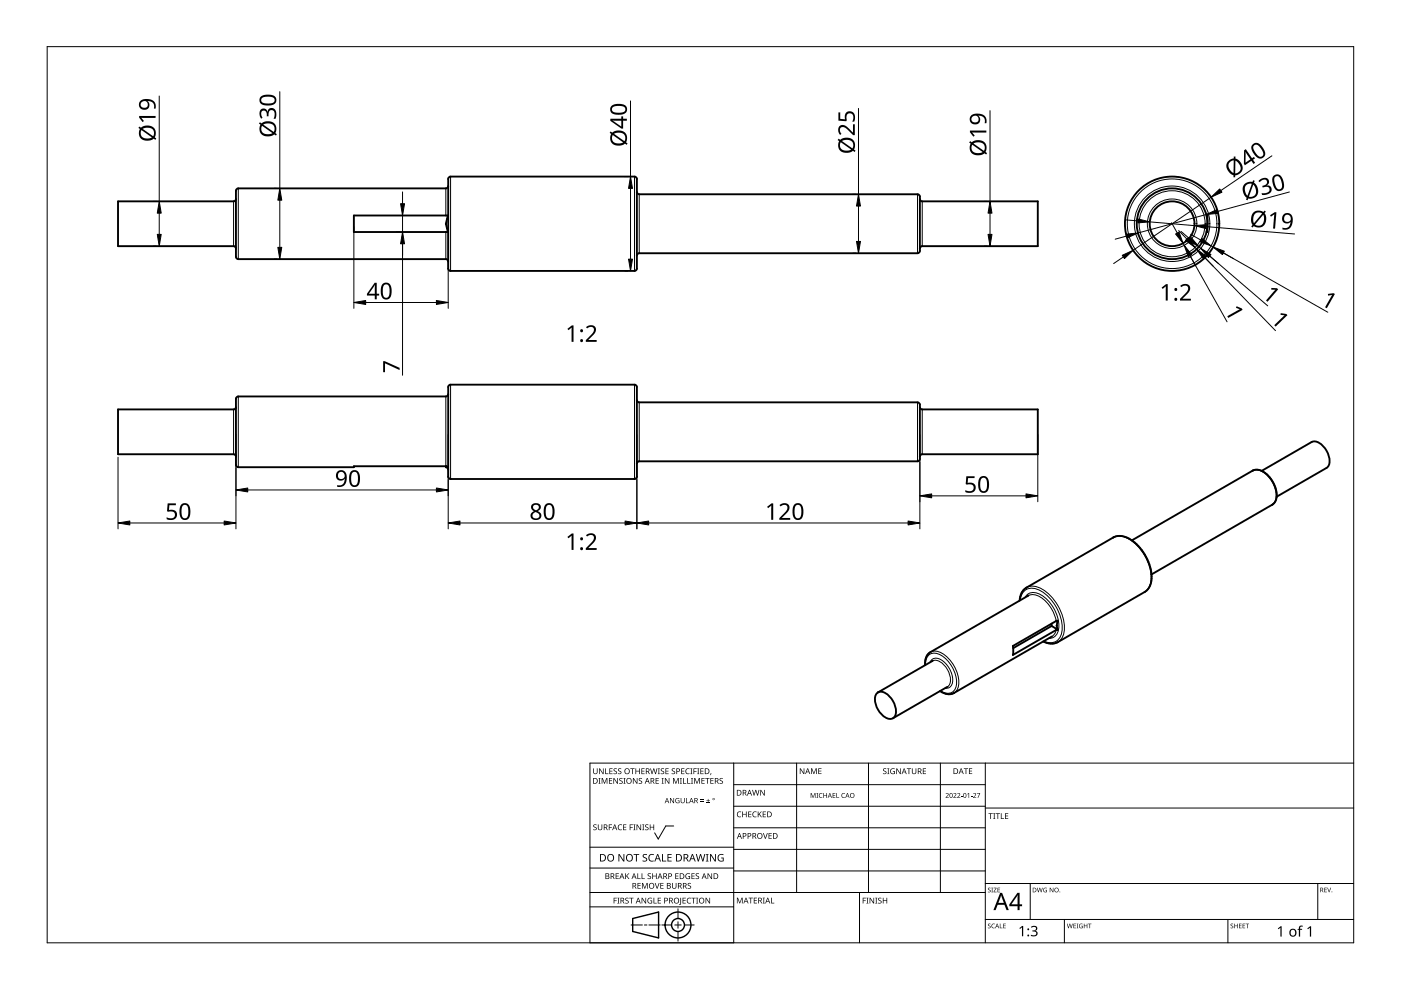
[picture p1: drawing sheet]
<svg xmlns="http://www.w3.org/2000/svg" width="297mm" height="210mm" viewBox="0 0 297 210" stroke-linecap="round" stroke-linejoin="round" font-family="sans-serif">
<g fill="none" stroke="#000" stroke-width=".4">
<path d="M95 39.4v.3l-.5 .2-44.2 .1-.3 .4v14l.3 .5h.2h44l.3 .1 .2 .4M95.3 37.5h39.5l.2 .4v19.3l-.5 .2h-39.2l-.3-.5v-19zM50 42.2l-.2 .4-.3 .1h-24.5v9.5h24.5l.3 .1 .2 .4M75 45.7h19.9l-.1 .5a2.82 2.82 0 0 0 0 2.5l.1 .5h-19.9zM94.5 47.4v.1M135 40.7l.3 .4 .2 .1h59l.5 .2v.3v11.5v.2l-.5 .3h-59l-.2 .1-.3 .4M195 42.2l.1 .2 .4 .3h24.5v9.5h-24.5l-.2 .1-.3 .4M255.8 45.7h.2v3.5h-.2M50 86.3v.3l-.5 .2h-24.5v9.5h24.5l.5 .3v.2M95 83.6l-.2 .4-.3 .1h-44.2l-.3 .5v14l.1 .2 .4 .3h24.5v-.2h19.6l.3 .2h-.4h.3l.2 .5M95.1 81.8l.4-.2h39.3l.2 .5v19.2l-.5 .3-39.2-.1-.3-.4zM135 84.8l.3 .4 .2 .1h59l.5 .3v.2v11.5l-.2 .4-.3 .1h-59l-.2 .1-.3 .4"/>
<path d="M195 86.3l.1 .3 .4 .2h24.5v9.5h-24.5l-.4 .3-.1 .2M267.5 99.8l10.6-6.1a2.42 2.42 0 0 1 2.7 1.3 3.8 3.8 0 0 1 .8 3.9l-10.9 6.4M236 114a4.5 4.5 0 0 1 5 1.4l1.2 1.4 1 1.6 .7 1.8 .2 1.6M236 114l-18.4 10.6a3.2 3.2 0 0 0-1.4 2.7M236 114h.1M269.7 107l-25.6 14.8M269.8 107h-.1M269.8 107a3.3 3.3 0 0 0 .4-4.2l-.3-.5a4.3 4.3 0 0 0-3.9-2.7l-26 15M197.3 138.3a2.56 2.56 0 0 0-1.2 2.2M218 126.3l-20.7 12M223 132.2v.5M223 132.7l1.2 .8"/>
<path d="M223 132.7l-8.2 4.7M223 135l-20.7 11.9M223.9 133.6h.1M224 132.7l.2-1.1-9.5 5.4v1.9l9.2-5.3M224 132.7h.1M224 132.7l.2 .8M224.2 133.5h.1M224.2 133.5l-.3 .1M242.7 125.5l-18.4 10.6a3.3 3.3 0 0 1-3.1-.1M244.1 121.8a3.8 3.8 0 0 1-1.4 3.7M185.8 147.1a1.77 1.77 0 0 1 2.7 .4 4 4 0 0 1 1.1 4.5 1.77 1.77 0 0 1-2.6-.4 4 4 0 0 1-1.2-4.5zM196.1 140.5v.5"/>
<path d="M197.7 140.1l-11.5 6.7M197.7 140.1h.1M199.3 146.5a2.81 2.81 0 0 0 3 .4M200.9 145.6l-11.6 6.7M202.3 146.9h.1"/>
<circle cx="248.5" cy="47.4" r="7.5"/>
<circle cx="248.5" cy="47.4" r="10"/>
<circle cx="248.5" cy="47.4" r="4.8"/>
</g>
<g fill="none" stroke="#000" stroke-width=".21">
<path d="M50.5 39.9v15M94.5 39.9v5.8M95.5 37.4v20M134.5 37.4v20M49.5 42.7v9.5M94.5 49.2v5.7M135.5 41.2v12.5M194.5 41.2v12.5M195.5 42.7v9.5M49.5 86.8v9.5M50.5 84.1v15M94.5 84.1v14.8"/>
<path d="M95.5 81.6v20M134.5 81.6v20M135.5 85.3v12.5M194.5 85.3v12.5M195.5 86.8v9.5M265.6 99.8a2.86 2.86 0 0 1 3.2 1.1 5.6 5.6 0 0 1 1.6 5.3l-.6 .8M236 114a3.8 3.8 0 0 1 4.1 .8 10.2 10.2 0 0 1 3.9 8.5 2.95 2.95 0 0 1-1.3 2.2M197.3 138.3a2.79 2.79 0 0 1 3.1 .7 7.5 7.5 0 0 1 2.8 6.4l-.5 1.1-.4 .4M216.3 127.3a2.59 2.59 0 0 1 4.1-2.2 9.4 9.4 0 0 1 4.7 9.2 2.5 2.5 0 0 1-3.8 1.6M217.3 126.7a2.1 2.1 0 0 1 3.1-.7 7.9 7.9 0 0 1 4 7.7 1.97 1.97 0 0 1-2.1 1.7M217.6 124.6a3.8 3.8 0 0 1 4.1 .8 10.2 10.2 0 0 1 3.9 8.5 2.77 2.77 0 0 1-1.3 2.2M218 126.3a3.4 3.4 0 0 1 3.8 1.3l1.5 2.1 .6 2"/>
<path d="M223.9 133.6a2.09 2.09 0 0 1-.9 1.4M196.2 141a2.04 2.04 0 0 1 .9-2.2 2.04 2.04 0 0 1 2.4 .1 7.1 7.1 0 0 1 3.3 6.4 1.98 1.98 0 0 1-1.4 1.7 1.98 1.98 0 0 1-2-.5M197.2 140.4a1.37 1.37 0 0 1 2.1-.7 5.1 5.1 0 0 1 2.6 5.3 1.28 1.28 0 0 1-1.5 .9M197.7 140.1a2.45 2.45 0 0 1 2.8 1.3 3.8 3.8 0 0 1 .7 3.9l-.3 .3"/>
<circle cx="248.5" cy="47.4" r="8"/>
<circle cx="248.5" cy="47.4" r="7"/>
<circle cx="248.5" cy="47.4" r="9.5"/>
<circle cx="248.5" cy="47.4" r="5.3"/>
</g>
<path d="M10 9.9h277v190h-277z" fill="none" stroke="#000" stroke-width=".21"/>
<g fill="none" stroke="#000" stroke-width=".21">
<path d="M125.1 179.6h30.5M142.8 175.1h-1.6l-1.6 2.8-.8-1.3M155.6 161.8v38.1h-30.5v-38.1h161.9M155.6 166.4h53.3M155.6 170.9h53.3M155.6 175.5h53.3M168.9 161.8v27.4M184.1 161.8v27.4M199.4 161.8v27.4M208.9 161.8v38.1M208.9 171.3h78.1M125.1 192.3h30.5"/>
<path d="M125.1 189.2h83.8M125.1 184h30.5M133.8 196.1h2.4M136.6 196.1h.6M137.6 196.1h2.4M140.3 196.1h2.1M143.1 196.1h1.3M143.7 192.7v2M143.7 195.4v1.4M143.7 197.5v2M145.1 196.1h2.1M155.6 180.1h53.3"/>
<path d="M155.6 184.7h53.3M182.2 189.2v10.7M208.9 194.9h78.1M208.9 187.3h78.1M218.4 187.3v7.6M225.7 194.9v5M260.3 194.9v5M279.4 187.3v7.6"/>
</g>
<g fill="#000">
<path d="M125.8 174.9l.5-.1h.2l-.1 .2a.25 .25 0 0 0-.3-.1 .25 .25 0 0 0 0 .4 .4 .4 0 0 1 .4 .3 .4 .4 0 0 1-.2 .5 .4 .4 0 0 1-.5-.3v.1a.27 .27 0 0 0 .5 0 .27 .27 0 0 0-.1-.4l-.4-.2zM125.8 162.9h.1v.8a.32 .32 0 0 0 .3 .3 .32 .32 0 0 0 .3-.3v-.8h.2v.8a.47 .47 0 0 1-.5 .4 .47 .47 0 0 1-.4-.4zM126.9 165h.4l-.1 .1v1l.1 .1h-.4l.1-.1v-1zM126.8 174.8h.1v.8a.32 .32 0 0 0 .3 .3 .32 .32 0 0 0 .3-.3v-.8h.2v.8a.47 .47 0 0 1-.5 .4 .47 .47 0 0 1-.4-.4zM127 162.9h.2l.6 1v-1h.2v1.2h-.2l-.7-1 .1 1h-.2zM127.6 165h.2l.4 1 .4-1h.2v1.2h-.2v-1.1l-.4 1.1h-.1l-.4-1.1v1.1h-.1zM128.3 162.9h.2v1.1h.5v.1h-.7zM129.1 174.8h.7v.1h-.6v.5h.5v.1h-.5v.5h-.1zM129.1 165h.7v.1h-.5v.4h.5v.1h-.5v.4h.5v.2h-.7zM129.2 162.9h.7v.1h-.5v.4h.4v.2h-.4v.4h.5v.1h-.7zM130.1 163l.5-.1 .2 .1v.1a.25 .25 0 0 0-.4-.1 .25 .25 0 0 0 0 .4 .4 .4 0 0 1 .4 .3 .4 .4 0 0 1-.2 .5 .4 .4 0 0 1-.5-.3v.1a.27 .27 0 0 0 .5 0 .27 .27 0 0 0-.1-.4l-.4-.2zM130.1 165h.1l.7 1v-1h.1v1.2h-.2l-.6-1v1h-.1z"/>
<path d="M131.1 175l.5-.2 .3 .1-.1 .1a.49 .49 0 0 0-.7 .4 .49 .49 0 0 0 .8 .4 .57 .57 0 0 1-.8 0 .57 .57 0 0 1 0-.8zM131.1 163l.4-.1 .2 .1v.1a.25 .25 0 0 0-.4-.1 .25 .25 0 0 0 0 .4 .4 .4 0 0 1 .5 .3 .4 .4 0 0 1-.3 .5 .4 .4 0 0 1-.5-.3l.1 .1a.27 .27 0 0 0 .4 0 .27 .27 0 0 0-.1-.4l-.3-.2zM131.3 165.1l.5-.2 .2 .1v.1a.25 .25 0 0 0-.4-.1 .25 .25 0 0 0 0 .4 .4 .4 0 0 1 .4 .3 .4 .4 0 0 1-.2 .5 .4 .4 0 0 1-.5-.2h.1a.27 .27 0 0 0 .4 .1 .27 .27 0 0 0-.1-.4l-.4-.3zM132.2 165h.4l-.1 .1v1l.1 .1h-.4l.1-.1v-1zM132.1 174.8h.7v.1h-.5v.4h.5v.1h-.5v.5h.5v.1h-.7zM133.5 174.8h.7v.1h-.5v.5h.5v.1h-.5v.5h-.2zM133.6 162.9h.9v.1h-.3v1.1h-.2v-1.1h-.4zM134.3 174.8h.4l-.1 .1v1l.1 .1h-.4l.1-.1v-1zM134.2 165h.2l.6 1v-1h.2v1.2h-.2l-.7-1v1h-.1zM134.7 162.9h.2v.5h.6v-.5h.2v1.2h-.2v-.5h-.6v.5h-.2zM135 174.8h.1l.7 1v-1h.1v1.2h-.2l-.6-1v1h-.1zM135.5 165.1l.4-.2 .2 .1v.1a.25 .25 0 0 0-.4-.1 .25 .25 0 0 0 0 .4 .4 .4 0 0 1 .5 .3 .4 .4 0 0 1-.3 .5 .4 .4 0 0 1-.5-.2h.1a.27 .27 0 0 0 .4 .1 .27 .27 0 0 0-.1-.4l-.3-.3z"/>
<path d="M136.2 174.8h.4l-.1 .1v1l.1 .1h-.4l.1-.1v-1zM136 162.9h.7v.1h-.6v.4h.5v.2h-.5v.4h.6v.1h-.7zM136.8 174.9l.4-.1h.3l-.1 .2a.25 .25 0 0 0-.3-.1 .25 .25 0 0 0 0 .4 .4 .4 0 0 1 .4 .3 .4 .4 0 0 1-.3 .5 .4 .4 0 0 1-.4-.3v.1a.27 .27 0 0 0 .5 0 .27 .27 0 0 0-.1-.4l-.4-.2zM137.8 174.8h.1v.5h.6v-.5h.2v1.2h-.2v-.6h-.6v.6h-.1zM137.8 162.9h.2l.3 1 .2-1h.2l.3 1 .2-1h.2l-.3 1.2h-.2l-.3-1-.3 1h-.1zM139 165h.7v.1h-.5v.4h.4v.1h-.4v.4h.5v.2h-.7zM139.5 162.9h.4l-.1 .1v1l.1 .1h-.4l.1-.1v-1zM140.3 165h.4l-.1 .1v1l.1 .1h-.4l.1-.1v-1zM140.1 163l.5-.1 .2 .1v.1a.25 .25 0 0 0-.4-.1 .25 .25 0 0 0 0 .4 .4 .4 0 0 1 .4 .3 .4 .4 0 0 1-.2 .5 .4 .4 0 0 1-.5-.3l.1 .1a.27 .27 0 0 0 .4 0 .27 .27 0 0 0-.1-.4l-.4-.2zM141.1 162.9h.7v.1h-.6v.4h.5v.2h-.5v.4h.6v.1h-.7zM141 165h.1l.7 1v-1h.1v1.2h-.2l-.6-1v1h-.1zM142.1 169.2h.1l.6 .9v-.9h.1v1.1h-.1l-.6-.9v.9h-.1z"/>
<path d="M142.5 163l.4-.1 .2 .1v.1a.25 .25 0 0 0-.4-.1 .25 .25 0 0 0 0 .4 .4 .4 0 0 1 .4 .3 .4 .4 0 0 1-.2 .5 .4 .4 0 0 1-.5-.3l.1 .1a.27 .27 0 0 0 .4 0 .27 .27 0 0 0-.1-.4l-.4-.2zM142.7 165h.2l.4 1 .4-1h.2v1.2h-.1v-1.1l-.4 1.1h-.2l-.4-1.1v1.1h-.1zM143.3 169.3l.5-.1 .3 .1-.1 .1a.45 .45 0 0 0-.7 .3 .45 .45 0 0 0 .6 .5v-.4h-.2v-.1h.4v.6a.6 .6 0 0 1-.8-.2 .6 .6 0 0 1 0-.8zM144.1 165h.5l-.2 .1v1l.2 .1h-.5l.2-.1v-1zM144.8 165h.2v1h.5v.2h-.7zM144.4 162.9h.7v.1h-.5v.4h.5v.2h-.5v.4h.5v.1h-.7zM144.3 169.2h.2v.7a.28 .28 0 0 0 .2 .3 .28 .28 0 0 0 .3-.3v-.7h.2v.7a.42 .42 0 0 1-.5 .4 .42 .42 0 0 1-.4-.4zM145.4 169.2h.2v1h.5v.1h-.7zM145.7 165h.2v1h.5v.2h-.7zM145.5 163.1l.4-.2 .3 .1v.1a.49 .49 0 0 0-.7 .4 .49 .49 0 0 0 .7 .5 .57 .57 0 0 1-.8-.1 .57 .57 0 0 1 0-.8zM146.4 162.9h.4l-.1 .1v1l.1 .1h-.4l.1-.1v-1zM146.5 165h.4l-.1 .1v1l.1 .1h-.4l.1-.1v-1z"/>
<path d="M147 162.9h.7v.1h-.5v.5h.5v.1h-.5v.5h-.2zM147.2 165h.2l.4 1 .4-1h.2v1.2h-.2l.1-1.1-.5 1.1h-.1l-.4-1.1v1.1h-.1zM147.8 162.9h.5l-.2 .1v1l.2 .1h-.5l.2-.1v-1zM148.5 169.9h.7v.1h-.7zM148.5 169.5h.7v.2h-.7zM148.5 162.9h.7v.1h-.6v.4h.5v.2h-.5v.4h.6v.1h-.7zM148.7 165h.7v.1h-.5v.4h.5v.1h-.5v.4h.5v.2h-.7zM149.8 170.2h.7v.1h-.7zM149.5 165h.9v.1h-.3v1.1h-.2v-1.1h-.4zM150.1 169.4l.1 .3h.3l-.3 .1v.3l-.1-.3h-.3l.3-.1zM150.7 163.9h.1l-.2 .4zM150.6 165h.7v.1h-.5v.4h.5v.1h-.5v.4h.5v.2h-.7z"/>
<path d="M152.6 165.1l.4-.2 .3 .1-.1 .1a.25 .25 0 0 0-.4-.1 .25 .25 0 0 0 0 .4 .4 .4 0 0 1 .5 .3 .4 .4 0 0 1-.3 .5 .4 .4 0 0 1-.5-.2h.1a.27 .27 0 0 0 .5 .1 .27 .27 0 0 0-.1-.4l-.4-.3zM156.4 172.2l.4-.2 .4 .1-.1 .1a.49 .49 0 0 0-.7 .5 .49 .49 0 0 0 .7 .4 .57 .57 0 0 1-.8 0 .57 .57 0 0 1 0-.8zM157.4 172.1h.1v.5h.7v-.5h.1v1.2h-.1v-.6h-.7v.6h-.1zM158.6 172.1h.7v.1h-.5v.4h.5v.1h-.5v.4h.5v.2h-.7zM159.7 172.2l.4-.2 .3 .1v.1a.49 .49 0 0 0-.7 .5 .49 .49 0 0 0 .7 .4 .57 .57 0 0 1-.8 0 .57 .57 0 0 1 0-.8zM159.5 167.5h.1l.3 1 .3-1h.1l.3 1 .3-1h.1l-.3 1.2h-.2l-.3-1.1-.3 1.1h-.1zM160.7 172.1h.1v.6l.5-.6h.2l-.5 .5 .5 .7h-.1l-.5-.6-.1 .6h-.1zM161.8 176.6h.1l.4 1.1 .3-1.1h.2l-.5 1.2h-.1zM161.2 167.5h.2l.6 1v-1h.2v1.2h-.2l-.7-1v1h-.1zM161.7 172.1h.7v.1h-.5v.4h.5v.1h-.5v.4h.5v.2h-.7zM162.9 176.6h.7v.2h-.5v.3h.5v.2h-.5v.4h.5v.1h-.7zM169.6 162.9h.2l.6 1v-1h.1v1.2h-.1l-.7-1v1h-.1z"/>
<path d="M171.9 168.1h.2l.3 .9 .3-.9h.2v1.1h-.1v-.9l-.5 .9-.3-.9v.9h-.1zM172 162.9h.2l.4 1 .3-1h.3v1.2h-.2v-1l-.4 1h-.1l-.4-1.1v1.1h-.1zM173.1 168.1h.4l-.2 .1 .2 1h-.4l.1-.1zM173.7 168.3l.4-.2 .3 .1-.1 .1a.41 .41 0 0 0-.6 .4 .41 .41 0 0 0 .6 .3 .48 .48 0 0 1-.6 0 .48 .48 0 0 1 0-.7zM173.5 162.9h.7v.1h-.5v.4h.4v.1h-.4v.5h.5v.1h-.7zM174.6 168.1h.1v.5h.5v-.5h.1v1.1h-.1v-.5h-.5v.5h-.1zM176.5 168.1h.6v.2h-.4v.3h.4v.1h-.4v.4h.4v.1h-.6zM177.3 168.1h.2v1h.4v.1h-.6zM178.5 168.3l.4-.2 .3 .1-.1 .1a.41 .41 0 0 0-.6 .4 .41 .41 0 0 0 .6 .3 .48 .48 0 0 1-.7 0 .48 .48 0 0 1 .1-.7zM187.3 163l.4-.1 .2 .1v.1a.25 .25 0 0 0-.4-.1 .25 .25 0 0 0 0 .4 .4 .4 0 0 1 .5 .3 .4 .4 0 0 1-.3 .5 .4 .4 0 0 1-.5-.3l.1 .1a.27 .27 0 0 0 .4 0 .27 .27 0 0 0-.1-.4l-.3-.2zM188.1 162.9h.5l-.2 .1v1l.2 .1h-.5l.2-.1v-1zM188.9 163.1l.5-.2 .3 .1v.1a.5 .5 0 0 0-.8 .4 .5 .5 0 0 0 .7 .5v-.4h-.3v-.1h.4v.6a.66 .66 0 0 1-.8-.1 .66 .66 0 0 1 0-.9z"/>
<path d="M190 162.9h.2l.7 1-.1-1h.2v1.2h-.2l-.6-1v1h-.2zM192.3 162.9h.9v.1h-.4v1.1h-.2v-1.1h-.3zM193.3 162.9h.2v.8a.32 .32 0 0 0 .3 .3 .32 .32 0 0 0 .3-.3v-.8h.2v.8a.47 .47 0 0 1-.5 .4 .47 .47 0 0 1-.5-.4zM195.7 162.9h.6v.1h-.5v.4h.5v.2h-.5v.4h.5v.1h-.6zM200.5 168.3a.37 .37 0 0 1 .6 0 .37 .37 0 0 1-.2 .5l-.3 .3h.6v.1h-.7l.3-.4a.27 .27 0 0 0 .2-.4 .27 .27 0 0 0-.4-.1zM202.1 168.3a.37 .37 0 0 1 .6 0 .37 .37 0 0 1-.2 .5l-.2 .3h.5v.1h-.7l.3-.4a.27 .27 0 0 0 .3-.4 .27 .27 0 0 0-.5-.1zM203 168.3a.37 .37 0 0 1 .5 0 .37 .37 0 0 1-.2 .5l-.2 .3h.5v.1h-.7l.3-.4a.27 .27 0 0 0 .3-.4 .27 .27 0 0 0-.4-.1zM203.7 168.7h.4v.1h-.4zM204.3 162.9h1v.1h-.4v1.1h-.2v-1.1h-.4zM205.1 168.4l.4-.3v1.1h-.2l.1-.9zM205.8 168.7h.4v.1h-.4zM205.4 162.9h.7v.1h-.5v.4h.5v.1h-.5v.5h.5v.1h-.7z"/>
<path d="M206.3 168.3a.37 .37 0 0 1 .6 0 .37 .37 0 0 1-.2 .5l-.2 .3h.5v.1h-.7l.3-.4a.27 .27 0 0 0 .3-.4 .27 .27 0 0 0-.5-.1zM207.1 168.1h.7l-.4 1.1h-.1l.4-.9h-.6zM209.6 172.4h.9v.2h-.4v1h-.1v-1h-.4zM210.6 172.4h.4l-.1 .1v1l.1 .1h-.4l.1-.1v-1zM211.1 172.4h.9v.2h-.4v1h-.1v-1h-.4zM212.2 172.4h.2v1.1h.5v.1h-.7zM213.1 172.4h.7v.2h-.6v.3h.5v.2h-.5v.4h.6v.1h-.7zM130.1 190.3h.7v.2h-.5v.4h.4v.1h-.4v.6h-.2zM130.5 185.2h.7v.1h-.5v.4h.5v.1h-.5v.4h.5v.2h-.7zM130.9 190.3h.4l-.1 .2v.9l.1 .2h-.4l.1-.2v-.9zM131.1 181.1h.3l.8 1.3v-1.3h.2v1.6h-.3l-.8-1.4v1.4h-.2zM132.6 190.5l.4-.2 .3 .1-.1 .1a.25 .25 0 0 0-.4-.1 .25 .25 0 0 0 0 .4 .4 .4 0 0 1 .5 .3 .4 .4 0 0 1-.3 .5 .4 .4 0 0 1-.5-.2h.1a.27 .27 0 0 0 .5 .1 .27 .27 0 0 0-.1-.5l-.4-.2z"/>
<path d="M132.6 185.2h.1v.6l.6-.6h.1l-.5 .5 .5 .7h-.1l-.5-.6-.1 .6h-.1zM133.4 190.3h.9v.2h-.4v1.1h-.1v-1.1h-.4zM134.3 181.1h1.2v.2h-.5v1.4h-.2v-1.4h-.5zM135.1 185.2h.2v1h.5v.2h-.7zM135.2 187.2h.6v.1h-.5v.4h.5v.2h-.5v.4h.5v.1h-.6zM136 185.2h.2v1h.5v.2h-.7zM136.1 187.2h.2l.4 1 .4-1h.2v1.2h-.1v-1l-.4 1h-.2l-.4-1 .1 1h-.2zM136 190.3h.2l.7 1.1-.1-1.1h.2v1.3h-.2l-.6-1v1h-.2zM136.3 181.2l.3-.1h.6l-.2 .2a.33 .33 0 0 0-.5 .1 .33 .33 0 0 0 .4 .4 .49 .49 0 0 1 .3 .7 .49 .49 0 0 1-.8 .2l-.2-.1v-.2l.3 .1a.35 .35 0 0 0 .5-.2 .35 .35 0 0 0-.4-.4l-.3-.3zM137.4 190.5l.6-.2 .3 .1-.1 .1a.5 .5 0 0 0-.8 .4 .5 .5 0 0 0 .7 .5v-.3h-.3v-.2h.5v.6a.66 .66 0 0 1-.9-.1 .66 .66 0 0 1 0-.9zM137.4 185.3l.4-.2 .2 .1v.1a.25 .25 0 0 0-.4-.1 .25 .25 0 0 0 0 .4 .4 .4 0 0 1 .4 .3 .4 .4 0 0 1-.2 .5 .4 .4 0 0 1-.5-.2h.1a.27 .27 0 0 0 .4 .1 .27 .27 0 0 0-.1-.4l-.4-.3zM137.7 181.3l.5-.2h.5l-.1 .2a.63 .63 0 0 0-.9 .6 .63 .63 0 0 0 .9 .5v.2a.83 .83 0 0 1-1-.3 .83 .83 0 0 1 .1-1z"/>
<path d="M138.6 190.3h.1v1.1h.5v.2h-.6zM138.8 187.2h.2l.3 1.1 .4-1.1h.1l-.4 1.2h-.2zM138.3 185.2h.2v.5h.6v-.5h.1v1.2h-.1v-.6h-.6v.6h-.2zM139.5 190.3h.6v.2h-.5v.4h.5v.1h-.5v.4h.5v.2h-.6zM140.4 181.1h.2v1.4h.6v.2h-.8zM140 187.2h.7v.1h-.5v.4h.4v.2h-.4v.4h.5v.1h-.7zM141.5 181.1h.9v.2h-.7v.4h.7v.2h-.7v.6h.7v.2h-.9zM142.5 187.2h.1v.8a.32 .32 0 0 0 .4 .3 .32 .32 0 0 0 .3-.3v-.8h.1v.8a.47 .47 0 0 1-.5 .4 .47 .47 0 0 1-.4-.4zM143.2 185.2h.7v.1h-.6v.4h.5v.1h-.5v.4h.6v.2h-.7zM144.2 190.3h.2v1.3l-.1 .2-.3 .1v-.2l.2-.1zM144.7 190.3h.7v.2h-.5v.4h.5v.1h-.5v.4h.5v.2h-.7zM145.5 185.3l.4-.2 .4 .1-.1 .1a.5 .5 0 0 0-.7 .4 .5 .5 0 0 0 .7 .5v-.3h-.3v-.2h.4v.6a.66 .66 0 0 1-.9-.1 .66 .66 0 0 1 .1-.9z"/>
<path d="M145.8 190.5l.4-.2 .3 .1v.1a.49 .49 0 0 0-.7 .5 .49 .49 0 0 0 .7 .4 .57 .57 0 0 1-.8 0 .57 .57 0 0 1 0-.8zM145.9 187.3l.4-.1 .2 .1v.1a.25 .25 0 0 0-.4-.1 .25 .25 0 0 0 0 .4 .4 .4 0 0 1 .4 .3 .4 .4 0 0 1-.2 .5 .4 .4 0 0 1-.5-.3l.1 .1a.27 .27 0 0 0 .4 0 .27 .27 0 0 0-.1-.4l-.4-.2zM146.6 190.3h.9v.2h-.4v1.1h-.1v-1.1h-.4zM146.6 185.2h.7v.1h-.5v.4h.5v.1h-.5v.4h.5v.2h-.7zM147.6 190.3h.4l-.1 .2v.9l.1 .2h-.4l.1-.2v-.9zM147.5 185.3l.5-.2 .2 .1v.1a.25 .25 0 0 0-.4-.1 .25 .25 0 0 0 0 .4 .4 .4 0 0 1 .4 .3 .4 .4 0 0 1-.2 .5 .4 .4 0 0 1-.5-.2h.1a.27 .27 0 0 0 .4 .1 .27 .27 0 0 0-.1-.4l-.4-.3zM147.5 181.1h.2l.4 1.3 .3-1.3h.2l.4 1.3 .3-1.3h.2l-.4 1.6h-.2l-.4-1.4-.3 1.4h-.2zM149.7 181.1h.5l-.2 .1v1.3l.2 .2h-.5l.1-.2v-1.3zM149.6 190.3h.2l.6 1.1v-1.1h.2v1.3h-.2l-.7-1v1h-.1zM150 185.2h.2l.6 1v-1h.2v1.2h-.2l-.7-1 .1 1h-.2zM150.5 181.1h.3l.8 1.3v-1.3h.2v1.6h-.3l-.8-1.4v1.4h-.2zM152.3 181.3l.8-.2h.3l-.1 .2a.65 .65 0 0 0-1 .5 .65 .65 0 0 0 .9 .7v-.5h-.3v-.2h.5v.8a.86 .86 0 0 1-1.1-.2 .86 .86 0 0 1 0-1.1z"/>
<path d="M156.2 190.3h.3l.3 1 .4-1h.3v1.2h-.2v-1l-.4 1h-.1l-.4-1v1h-.2zM158.7 190.3h.9v.2h-.3v1h-.2v-1h-.4zM159.8 190.3h.7v.2h-.5v.3h.5v.2h-.5v.4h.5v.1h-.7zM161.7 190.3h.5l-.2 .2v.9l.2 .1h-.5l.2-.1v-.9zM163.5 190.3h.1v1.1h.6v.1h-.7zM182.9 190.3h.7v.2h-.5v.4h.5v.1h-.5v.6h-.2zM183.7 190.3h.4l-.1 .2v.9l.1 .2h-.4l.1-.2v-.9zM184.4 190.3h.1l.7 1v-1h.1v1.3h-.1l-.7-1v1h-.1zM185.6 190.3h.4l-.1 .2v.9l.1 .2h-.4l.1-.2v-.9zM186.2 190.5l.5-.2 .2 .1v.1a.25 .25 0 0 0-.4-.1 .25 .25 0 0 0 0 .4 .4 .4 0 0 1 .4 .3 .4 .4 0 0 1-.2 .5 .4 .4 0 0 1-.5-.2 .27 .27 0 0 0 .5 .1 .27 .27 0 0 0-.1-.5l-.4-.2zM187.2 190.3h.1v.6h.6v-.6h.2v1.3h-.2v-.6h-.6v.6h-.1zM209.5 188.3l.3-.1 .2 .2a.24 .24 0 0 0-.3-.1 .24 .24 0 0 0-.1 .3 .24 .24 0 0 0 .3 .1 .31 .31 0 0 1 0 .5 .31 .31 0 0 1-.5-.2 .23 .23 0 0 0 .4 .2 .23 .23 0 0 0 0-.4l-.3-.2z"/>
<path d="M209.5 195.9l.3-.1 .2 .2a.24 .24 0 0 0-.3-.1 .24 .24 0 0 0-.1 .3 .24 .24 0 0 0 .3 .1 .31 .31 0 0 1 0 .5 .31 .31 0 0 1-.5-.1 .23 .23 0 0 0 .4 .1 .23 .23 0 0 0 0-.4l-.3-.2zM210.2 188.2h.3l-.1 .1 .1 .9h-.3l.1-.1zM210.3 196l.4-.2 .2 .1v.1a.39 .39 0 0 0-.6 .3 .39 .39 0 0 0 .6 .4 .46 .46 0 0 1-.7-.1 .46 .46 0 0 1 .1-.6zM210.7 188.2h.6l-.5 .9h.5v.1h-.7l.5-.9h-.4zM212 195.8h.1v.9l.4 .1h-.5zM211.5 188.2h.5l-.4 .1v.3h.4l-.4 .1v.4l.4 .1h-.5zM212.7 195.8h.5l-.4 .1v.3h.4l-.4 .2v.3l.4 .1h-.5zM216.1 196.8l.6-.5h.2v2.2h-.2v-1.9l-.4 .4zM218.6 196.5a.73 .73 0 0 1 .8-.3 .73 .73 0 0 1 .5 .8l-.4 .4a.62 .62 0 0 1 .5 .7 .62 .62 0 0 1-.8 .4l-.6-.1v-.2l.4 .1a.45 .45 0 0 0 .7-.3 .45 .45 0 0 0-.6-.5h-.2v-.2a.46 .46 0 0 0 .6-.1 .46 .46 0 0 0 0-.6l-.8 .1zM219.8 188.2h.2l.2 .8 .2-.8h.1l.2 .8 .2-.8h.2l-.3 1h-.1l-.2-.8-.3 .8h-.1zM221.3 188.3h.7h-.1a.4 .4 0 0 0-.6 .4 .4 .4 0 0 0 .6 .4v-.3l-.3-.1h.4v.5a.53 .53 0 0 1-.7-.2 .53 .53 0 0 1 0-.7zM222.6 188.2h.1l.5 .8v-.8h.1v1h-.1l-.5-.8v.8h-.1z"/>
<path d="M226.2 195.8h.1l.2 .9 .3-.9h.1l.2 .9 .2-.9h.1l-.2 1h-.1l-.3-.8-.2 .8h-.1zM227.6 195.8h.5l-.4 .1v.3h.4l-.4 .2v.3l.4 .1h-.5zM228.3 195.8h.3l-.1 .1 .1 .9h-.3l.1-.1zM228.9 196l.7-.1-.2 .1a.4 .4 0 0 0-.5 .3 .4 .4 0 0 0 .5 .4v-.3l-.2-.1h.4v.5a.53 .53 0 0 1-.7-.1 .53 .53 0 0 1 0-.7zM229.8 195.8h.1v.4h.5v-.4h.1v1h-.1v-.4h-.5v.4h-.1zM230.7 195.8h.7l-.3 .1v.9h-.1v-.9zM260.9 195.9l.4-.1 .1 .2a.24 .24 0 0 0-.3-.1 .24 .24 0 0 0-.1 .3 .24 .24 0 0 0 .4 .1 .31 .31 0 0 1-.1 .5 .31 .31 0 0 1-.4-.1 .23 .23 0 0 0 .3 .1 .23 .23 0 0 0 .1-.4l-.4-.2zM261.7 195.8h.1v.4h.5v-.4h.1v1h-.1v-.4h-.5v.4h-.1zM262.7 195.8h.5l-.4 .1v.3h.4l-.4 .2v.3l.4 .1h-.5zM263.5 195.8h.5l-.4 .1v.3h.4l-.4 .2v.3l.4 .1h-.5zM264.1 195.8h.7l-.3 .1v.9h-.1v-.9zM270.9 196.9l.6-.5h.2v2.2h-.2v-1.9l-.4 .3z"/>
<path d="M275.5 196.4l.7-.1v.2h-.4l-.1 .2-.1 .2h.5v.2h-.5v1.5h-.2v-1.5h-.3l.3-.2zM277.2 196.9l.6-.5h.2v2.2h-.3v-1.9l-.4 .3zM280.8 188.2h.5l-.4 .1v.3h.4l-.4 .1v.4l.4 .1h-.5zM281.4 188.2h.1l.3 .8 .3-.8h.1l-.3 1h-.2z"/>
<path d="M125.7 165h.4a.61 .61 0 0 1 .6 .6 .61 .61 0 0 1-.6 .6h-.4zM125.9 165.1v.9h.2a.48 .48 0 0 0 .5-.4 .48 .48 0 0 0-.5-.5z"/>
<path d="M128 174.8h.3a.35 .35 0 0 1 .5 .2 .35 .35 0 0 1-.3 .5l.4 .5h-.2l-.3-.5h-.2v.5h-.2zM128.2 174.9v.5h.1a.23 .23 0 0 0 .3-.2 .23 .23 0 0 0-.3-.3z"/>
<path d="M130.3 174.8h.1l.5 1.2h-.2l-.1-.4h-.5l-.2 .4h-.1zM130.3 175l-.2 .5h.4z"/>
<path d="M132.3 163.5a.61 .61 0 0 1 1.2 0 .61 .61 0 0 1-1.2 0zM132.6 163.5a.45 .45 0 0 0 .8 0 .45 .45 0 0 0-.8 0z"/>
<path d="M132.7 165.6a.61 .61 0 0 1 1.2 0 .61 .61 0 0 1-1.2 0zM133 165.6a.45 .45 0 0 0 .9 0 .45 .45 0 0 0-.9 0z"/>
<path d="M136.9 162.9h.4a.35 .35 0 0 1 .4 .3 .35 .35 0 0 1-.2 .4l.3 .5h-.2l-.3-.5h-.2v.5h-.2zM137.1 163v.5h.2a.23 .23 0 0 0 .3-.2 .23 .23 0 0 0-.3-.3z"/>
<path d="M137.2 165h.1l.5 1.2h-.2l-.1-.4h-.5l-.2 .4h-.1zM137.2 165.1l-.2 .6h.4z"/>
<path d="M137.9 165h.4a.35 .35 0 0 1 .4 .2 .35 .35 0 0 1-.2 .4l.3 .6h-.2l-.3-.5h-.2v.5h-.2zM138.1 165.1v.4h.2a.23 .23 0 0 0 .3-.2 .23 .23 0 0 0-.3-.2z"/>
<path d="M141.4 169.2h.1l.4 1.1h-.1l-.2-.3h-.4l-.1 .3h-.2zM141.4 169.3l-.2 .5h.4z"/>
<path d="M143.4 162.9h.3a.41 .41 0 0 1 .5 .5 .41 .41 0 0 1-.6 .3v.4h-.2zM143.6 163v.5a.29 .29 0 0 0 .4-.2 .29 .29 0 0 0-.4-.3z"/>
<path d="M146.5 169.2h.2l.4 1.1h-.2l-.1-.3h-.4l-.2 .3h-.1zM146.6 169.3l-.2 .5h.4z"/>
<path d="M147.2 169.2h.3a.31 .31 0 0 1 .4 .2 .31 .31 0 0 1-.2 .4l.3 .5h-.2l-.2-.5h-.2v.5h-.2zM147.4 169.3v.4h.1a.21 .21 0 0 0 .3-.2 .21 .21 0 0 0-.3-.2z"/>
<path d="M149.4 162.9h.4a.61 .61 0 0 1 .6 .6 .61 .61 0 0 1-.6 .6h-.4zM149.6 163v1h.2a.48 .48 0 0 0 .4-.5 .48 .48 0 0 0-.4-.5z"/>
<path d="M151.1 169.4a.24 .24 0 0 1 .4 0 .24 .24 0 0 1-.4 0zM151.2 169.4a.14 .14 0 0 0 .2 0 .14 .14 0 0 0-.2 0z"/>
<path d="M151.6 165h.3a.35 .35 0 0 1 .4 .2 .35 .35 0 0 1-.2 .4l.3 .6h-.2l-.2-.5h-.3v.5h-.1zM151.7 165.1v.4h.2a.23 .23 0 0 0 .3-.2 .23 .23 0 0 0-.3-.2z"/>
<path d="M156.7 176.6h.1l.5 1.2h-.1l-.2-.3h-.5l-.1 .3h-.2zM156.8 176.8l-.2 .5h.4z"/>
<path d="M156.2 167.5h.4a.61 .61 0 0 1 .6 .6 .61 .61 0 0 1-.6 .6h-.4zM156.4 167.6v1h.1a.48 .48 0 0 0 .5-.5 .48 .48 0 0 0-.4-.5z"/>
<path d="M157.5 167.5h.3a.35 .35 0 0 1 .4 .2 .35 .35 0 0 1-.2 .4l.3 .6h-.1l-.3-.5h-.3v.5h-.1zM157.6 167.6v.5h.2a.23 .23 0 0 0 .3-.3 .23 .23 0 0 0-.3-.2z"/>
<path d="M157.5 176.6h.3a.41 .41 0 0 1 .5 .5 .41 .41 0 0 1-.7 .3v.4h-.1zM157.6 176.8v.4a.29 .29 0 0 0 .5-.2 .29 .29 0 0 0-.5-.2z"/>
<path d="M158.5 176.6h.3a.41 .41 0 0 1 .5 .5 .41 .41 0 0 1-.6 .3v.4h-.2zM158.7 176.8v.4a.29 .29 0 0 0 .4-.2 .29 .29 0 0 0-.4-.2z"/>
<path d="M158.8 167.5h.2l.5 1.2h-.2l-.2-.4h-.4l-.2 .4h-.1zM158.9 167.6l-.2 .6h.4z"/>
<path d="M159.5 176.6h.4a.35 .35 0 0 1 .4 .3 .35 .35 0 0 1-.2 .4l.3 .5h-.2l-.3-.5h-.2v.5h-.2zM159.7 176.8v.4h.2a.23 .23 0 0 0 .3-.2 .23 .23 0 0 0-.3-.2z"/>
<path d="M160.4 177.2a.65 .65 0 0 1 1.3 0 .65 .65 0 0 1-1.3 0zM160.7 177.2a.45 .45 0 0 0 .9 0 .45 .45 0 0 0-.9 0z"/>
<path d="M162.7 172.1h.3a.61 .61 0 0 1 .6 .6 .61 .61 0 0 1-.6 .6h-.3zM162.8 172.2v.9h.2a.48 .48 0 0 0 .5-.4 .48 .48 0 0 0-.5-.5z"/>
<path d="M163.9 176.6h.4a.61 .61 0 0 1 .6 .7 .61 .61 0 0 1-.7 .5h-.3zM164 176.8v.9h.2a.48 .48 0 0 0 .5-.4 .48 .48 0 0 0-.5-.5z"/>
<path d="M171.2 162.9h.1l.5 1.2h-.2l-.1-.4h-.5l-.1 .4h-.2zM171.2 163.1l-.1 .5h.3z"/>
<path d="M175.9 168.1l.5 1.1-.3-.3h-.4l-.2 .3zM175.9 168.3l-.1 .4h.3z"/>
<path d="M179.6 168.1l.5 1.1-.2-.3h-.4l-.3 .3zM179.7 168.3l-.2 .4h.3z"/>
<path d="M180.1 168.7a.55 .55 0 0 1 1.1 0 .55 .55 0 0 1-1.1 0zM180.4 168.7a.38 .38 0 0 0 .7 0 .38 .38 0 0 0-.7 0z"/>
<path d="M191.6 162.9h.2l.4 1.2h-.1l-.2-.4h-.4l-.2 .4h-.1zM191.7 163.1l-.2 .5h.4z"/>
<path d="M194.6 162.9h.3a.35 .35 0 0 1 .5 .2 .35 .35 0 0 1-.3 .5l.4 .5h-.2l-.3-.5h-.3v.5h-.1zM194.7 163v.5h.2a.23 .23 0 0 0 .3-.2 .23 .23 0 0 0-.3-.3z"/>
<path d="M201.4 168.2l.4-.1 .1 .3 .1 .5-.2 .3-.3-.1-.2-.2zM201.5 168.3v.1a.37 .37 0 0 0-.1 .4 .37 .37 0 0 0 .4 .2 .4 .4 0 0 0 .1-.5 .4 .4 0 0 0-.4-.2z"/>
<path d="M202.2 162.9h.3a.61 .61 0 0 1 .6 .6 .61 .61 0 0 1-.6 .6h-.3zM202.3 163v1h.2a.48 .48 0 0 0 .5-.5 .48 .48 0 0 0-.5-.5z"/>
<path d="M203.7 162.9h.2l.4 1.2h-.1l-.2-.4h-.5l-.1 .4h-.2zM203.8 163.1l-.2 .5h.4z"/>
<path d="M204.3 168.2l.4-.1 .2 .3v.5l-.2 .3-.3-.1-.1-.2zM204.4 168.3v.1a.37 .37 0 0 0-.1 .4 .37 .37 0 0 0 .4 .2 .4 .4 0 0 0 .1-.5 .4 .4 0 0 0-.4-.2z"/>
<path d="M128.4 185.2h.3a.31 .31 0 0 1 .4 .1 .31 .31 0 0 1-.2 .4 .33 .33 0 0 1 .3 .4 .33 .33 0 0 1-.4 .3h-.4zM128.5 185.8v.4h.3a.23 .23 0 0 0 .2-.2 .23 .23 0 0 0-.3-.2zM128.5 185.3v.4h.2a.21 .21 0 0 0 .3-.2 .21 .21 0 0 0-.3-.2z"/>
<path d="M127.2 181.1h.5a.79 .79 0 0 1 .8 .8 .79 .79 0 0 1-.9 .8h-.4zM127.4 181.2v1.3h.2a.62 .62 0 0 0 .7-.6 .62 .62 0 0 0-.6-.7z"/>
<path d="M129.5 185.2h.3a.35 .35 0 0 1 .4 .2 .35 .35 0 0 1-.2 .4l.3 .6h-.1l-.3-.5h-.3v.5h-.1zM129.6 185.3v.4h.2a.23 .23 0 0 0 .3-.2 .23 .23 0 0 0-.3-.2z"/>
<path d="M128.9 181.3a.77 .77 0 0 1 1.2 .1 .77 .77 0 0 1-.2 1.1 .77 .77 0 0 1-1.1-.3v-.5zM129.1 181.4a.63 .63 0 0 0-.2 .8 .63 .63 0 0 0 .9 .2l.1-.1a.61 .61 0 0 0 0-.8 .61 .61 0 0 0-.8-.1z"/>
<path d="M131.6 190.3h.3a.35 .35 0 0 1 .4 .3 .35 .35 0 0 1-.2 .4l.3 .6h-.1l-.3-.5h-.3v.5h-.1zM131.7 190.5v.4h.2a.23 .23 0 0 0 .3-.2 .23 .23 0 0 0-.3-.2z"/>
<path d="M131.8 185.2h.1l.5 1.2h-.2l-.1-.4h-.5l-.1 .4h-.2zM131.8 185.3l-.1 .6h.3z"/>
<path d="M132.9 181.3a.77 .77 0 0 1 1.1 0 .77 .77 0 0 1-.1 1.2 .77 .77 0 0 1-1.1-.3l-.1-.5zM133.1 181.4a.63 .63 0 0 0-.2 .8 .63 .63 0 0 0 .9 .2l.1-.1a.61 .61 0 0 0 0-.8 .61 .61 0 0 0-.8-.1z"/>
<path d="M134.1 187.2h.3a.35 .35 0 0 1 .5 .2 .35 .35 0 0 1-.3 .5l.4 .5h-.2l-.3-.5h-.2v.5h-.2zM134.3 187.3v.5h.1a.23 .23 0 0 0 .3-.2 .23 .23 0 0 0-.3-.3z"/>
<path d="M134.4 185.2h.1l.5 1.2h-.2l-.1-.4h-.5l-.2 .4h-.1zM134.4 185.3l-.2 .6h.4z"/>
<path d="M135.3 190.3h.1l.5 1.3h-.2l-.1-.4h-.5l-.2 .4h-.1zM135.3 190.5l-.2 .5h.4z"/>
<path d="M137.5 187.8a.61 .61 0 0 1 1.2 0 .61 .61 0 0 1-1.2 0zM137.8 187.8a.45 .45 0 0 0 .8 0 .45 .45 0 0 0-.8 0z"/>
<path d="M139.3 181.1h.2l.6 1.6h-.2l-.2-.5h-.6l-.2 .5h-.2zM139.4 181.3l-.2 .7h.5z"/>
<path d="M139.9 185.2h.1l.5 1.2h-.2l-.1-.4h-.5l-.1 .4h-.2zM139.9 185.3l-.2 .6h.4z"/>
<path d="M140.6 185.2h.4a.35 .35 0 0 1 .4 .2 .35 .35 0 0 1-.2 .4l.3 .6h-.2l-.3-.5h-.2v.5h-.2zM140.8 185.3v.4h.2a.23 .23 0 0 0 .3-.2 .23 .23 0 0 0-.3-.2z"/>
<path d="M141.4 187.2h.3a.31 .31 0 0 1 .5 .2 .31 .31 0 0 1-.2 .4 .33 .33 0 0 1 .2 .4 .33 .33 0 0 1-.4 .2h-.4zM141.5 187.9v.4h.3a.23 .23 0 0 0 .3-.2 .23 .23 0 0 0-.3-.2zM141.5 187.3v.4h.3a.21 .21 0 0 0 .2-.2 .21 .21 0 0 0-.3-.2z"/>
<path d="M140.8 190.3h.4a.41 .41 0 0 1 .4 .5 .41 .41 0 0 1-.6 .3v.5h-.2zM141 190.5v.5a.29 .29 0 0 0 .5-.3 .29 .29 0 0 0-.5-.2z"/>
<path d="M141.9 190.3h.3a.35 .35 0 0 1 .4 .3 .35 .35 0 0 1-.2 .4l.3 .6h-.1l-.3-.5h-.3v.5h-.1zM142 190.5v.4h.2a.23 .23 0 0 0 .3-.2 .23 .23 0 0 0-.3-.2z"/>
<path d="M141.7 185.2h.3a.41 .41 0 0 1 .5 .5 .41 .41 0 0 1-.6 .2v.5h-.2zM141.9 185.3v.5a.29 .29 0 0 0 .4-.3 .29 .29 0 0 0-.4-.2z"/>
<path d="M143.7 187.2h.4a.35 .35 0 0 1 .4 .2 .35 .35 0 0 1-.2 .5l.3 .5h-.2l-.3-.5h-.2v.5h-.2zM143.9 187.3v.5h.2a.23 .23 0 0 0 .3-.2 .23 .23 0 0 0-.3-.3z"/>
<path d="M142.8 191a.61 .61 0 0 1 1.2 0 .61 .61 0 0 1-1.2 0zM143 191a.45 .45 0 0 0 .9 0 .45 .45 0 0 0-.9 0z"/>
<path d="M143.3 181.1h.5a.79 .79 0 0 1 .8 .8 .79 .79 0 0 1-.8 .8h-.5zM143.5 181.2v1.3h.2a.62 .62 0 0 0 .7-.6 .62 .62 0 0 0-.6-.7z"/>
<path d="M144.8 187.2h.3a.35 .35 0 0 1 .5 .2 .35 .35 0 0 1-.3 .5l.4 .5h-.2l-.3-.5h-.3v.5h-.1zM144.9 187.3v.5h.2a.23 .23 0 0 0 .3-.2 .23 .23 0 0 0-.3-.3z"/>
<path d="M144.1 185.2h.4a.61 .61 0 0 1 .6 .6 .61 .61 0 0 1-.6 .6h-.4zM144.3 185.3v.9h.1a.48 .48 0 0 0 .5-.4 .48 .48 0 0 0-.4-.5z"/>
<path d="M144.9 181.1h.5a.45 .45 0 0 1 .5 .3 .45 .45 0 0 1-.3 .6l.5 .7h-.3l-.4-.7h-.3v.7h-.2zM145.1 181.3v.5h.3a.3 .3 0 0 0 .3-.3 .3 .3 0 0 0-.3-.2z"/>
<path d="M146.7 181.1h.2l.6 1.6h-.2l-.2-.5h-.6l-.2 .5h-.2zM146.8 181.3l-.2 .7h.5z"/>
<path d="M148.1 191a.61 .61 0 0 1 1.2 0 .61 .61 0 0 1-1.2 0zM148.4 191a.45 .45 0 0 0 .9 0 .45 .45 0 0 0-.9 0z"/>
<path d="M149.2 185.2h.2l.4 1.2h-.1l-.2-.4h-.4l-.2 .4h-.1zM149.3 185.3l-.2 .6h.4z"/>
<path d="M151.3 185.2h.4a.61 .61 0 0 1 .6 .6 .61 .61 0 0 1-.7 .6h-.3zM151.5 185.3v.9h.1a.48 .48 0 0 0 .5-.4 .48 .48 0 0 0-.4-.5z"/>
<path d="M158.1 190.3h.1l.5 1.2h-.2l-.1-.3h-.5l-.1 .3h-.2zM158.2 190.5l-.2 .5h.4z"/>
<path d="M160.8 190.3h.3a.35 .35 0 0 1 .4 .3 .35 .35 0 0 1-.2 .4l.3 .5h-.1l-.3-.5h-.3v.5h-.1zM160.9 190.5v.4h.2a.23 .23 0 0 0 .3-.2 .23 .23 0 0 0-.3-.2z"/>
<path d="M162.7 190.3h.1l.5 1.2h-.1l-.2-.3h-.5l-.1 .3h-.2zM162.8 190.5l-.2 .5h.4z"/>
<path d="M211.4 195.8l.5 1-.3-.3h-.4l-.2 .3zM211.4 196l-.1 .4h.3z"/>
<path d="M212 189.3h.5l1.4 3.7h-.5l-.4-1.2h-1.5l-.4 1.2h-.5zM212.2 189.8l-.5 1.6h1.1z"/>
<path d="M215.7 189.3h.5v2.4h.5v.4h-.5v.9h-.5v-.9h-1.7v-.3zM215.7 189.8l-1.3 1.9h1.3z"/>
<path d="M219 188.2h.3a.49 .49 0 0 1 .4 .5 .49 .49 0 0 1-.5 .5h-.2zM219.1 188.3v.8l.3-.1 .2-.2v-.3z"/>
<path d="M223.5 188.7a.49 .49 0 0 1 .9 0 .49 .49 0 0 1-.9 0zM223.7 188.7a.36 .36 0 0 0 .7 0 .36 .36 0 0 0-.7 0z"/>
<path d="M273.6 197.1a.82 .82 0 0 1 1.2 .1 .82 .82 0 0 1-.2 1.2 .82 .82 0 0 1-1.2-.4zM273.8 197.2a.6 .6 0 0 0-.2 .9 .6 .6 0 0 0 .9 .1l.1-.3a.53 .53 0 0 0-.1-.6 .53 .53 0 0 0-.7-.1z"/>
<path d="M279.9 188.2h.3a.28 .28 0 0 1 .3 .2 .28 .28 0 0 1-.1 .3l.2 .5-.4-.4h-.2v.4h-.1zM280 188.3v.4h.2a.19 .19 0 0 0 .2-.2 .19 .19 0 0 0-.2-.2z"/>
<circle cx="218" cy="198.4" r=".2"/>
<circle cx="218" cy="197" r=".2"/>
<circle cx="224.7" cy="189.1" r=".09"/>
<circle cx="282.4" cy="189.1" r=".09"/>
</g>
<g fill="none" stroke="#000" stroke-width=".3">
<path d="M134.1 194.7l5.5-1.3v5.5l-5.5-1.4z"/>
<circle cx="143.7" cy="196.1" r="1.37"/>
<circle cx="143.7" cy="196.1" r="2.74"/>
</g>
<g fill="#000">
<path d="M29.5 24.6h3.5v.4h-3.1l.6 .7-.3 .2-.7-1zM55.2 23.3a.85 .85 0 0 1 .9-.3 .85 .85 0 0 1 .6 .7 .93 .93 0 0 1 1.1-.8 .93 .93 0 0 1 .8 1l-.2 1.3h-.4a1.24 1.24 0 0 0-.3-1.8 .71 .71 0 0 0-.8 .9v.4h-.3a.81 .81 0 0 0-.1-.9 .81 .81 0 0 0-.8-.3 1.02 1.02 0 0 0 0 1.5l-.3 .2a1.65 1.65 0 0 1-.2-1.9zM177.8 23.8h.3v1.4l1.1 .1a1.17 1.17 0 0 1 .9-1.7 1.17 1.17 0 0 1 1.2 1.6l-.2 .6h-.4a1.03 1.03 0 0 0 .3-1.1 1.03 1.03 0 0 0-.8-.7 .93 .93 0 0 0-.7 1.5l-.1 .2-1.6-.1zM178 26.8a1.5 1.5 0 0 1 2.1 .6l.8 .7v-1.7h.3v2.3h-.3l-1.1-1.1a.98 .98 0 0 0-1.7-.3v.5l.3 .6-.3 .2a1.47 1.47 0 0 1-.1-1.8zM205.6 27.7h3.5v.4h-3l.6 .7-.3 .2-.8-1zM267 38.2a1.2 1.2 0 0 1 2 .1 .85 .85 0 0 1-.4 1 .93 .93 0 0 1 1.1 .8 .93 .93 0 0 1-.9 1.1l-1.2 .1-.1-.4a1.24 1.24 0 0 0 1.7-.7 .71 .71 0 0 0-1.2-.5l-.3 .1-.1-.4a.81 .81 0 0 0 .8-.3 .81 .81 0 0 0 .1-.8 1.02 1.02 0 0 0-1.4 .3l-.3-.2zM269.3 45.6l1-.6h.3l-.3 3.5h-.4l.3-3.1-.7 .5zM81.2 76.6h.4l3.1 1.4v.5l-3.1-1.5v1.9h-.4zM120.3 69.7l.9-.7h.4v3.5h-.4v-3.1l-.7 .6zM124.2 69.4a1.16 1.16 0 0 1 1.4-.5 1.16 1.16 0 0 1 .7 1.2l-.3 .6-1.3 1.4h1.8v.4h-2.3v-.4l1.1-1.1a.98 .98 0 0 0 .3-1.6l-.5-.1-.6 .3zM246.3 61l.9-.8h.4v3.5h-.4v-3l-.7 .6zM250.2 60.6a1.16 1.16 0 0 1 1.4-.4 1.16 1.16 0 0 1 .7 1.1l-.3 .7-1.3 1.3h1.8v.4h-2.3v-.3l1.1-1.1a.98 .98 0 0 0 .2-1.7h-.4l-.6 .3z"/>
<path d="M262.2 64.9l1.1 .5 .2 .3-3.1 1.7-.2-.4 2.7-1.4-.9-.3zM269.5 61l1.2 .1 .3 .2-2.3 2.7-.3-.3 2-2.3h-.9zM271.5 66.4l1.2 .2 .3 .2-2.5 2.4-.3-.3 2.2-2.1h-.9zM281.5 62.3l1.2-.1 .3 .1-1.7 3.1-.4-.2 1.6-2.7-.9 .2zM35.5 106.7h1.8v.4h-1.4l-.1 1a1.17 1.17 0 0 1 1.7 1 1.17 1.17 0 0 1-1.5 1.1l-.7-.1v-.4a1.03 1.03 0 0 0 1.1 .2 1.03 1.03 0 0 0 .7-.8 .93 .93 0 0 0-1.5-.6l-.2-.1zM120.3 113.8l.9-.7h.4v3.5h-.4v-3l-.7 .5zM124.2 113.5a1.16 1.16 0 0 1 1.4-.5 1.16 1.16 0 0 1 .7 1.2l-.3 .7-1.3 1.3h1.8v.4h-2.3v-.4l1.1-1.1a.98 .98 0 0 0 .3-1.6l-.5-.1-.6 .4zM162.6 107.5l1-.8h.3v3.5h-.4v-3l-.6 .5zM165.3 107.1a1.16 1.16 0 0 1 1.3-.4 1.16 1.16 0 0 1 .8 1.1l-.3 .7-1.3 1.3h1.7v.4h-2.3v-.3l1.1-1.2a.98 .98 0 0 0 .3-1.6h-.5l-.6 .3zM204.9 101h1.7v.4h-1.4v1a1.17 1.17 0 0 1 1.7 .9 1.17 1.17 0 0 1-1.6 1.2l-.6-.2v-.4a1.03 1.03 0 0 0 1.7-.5 .93 .93 0 0 0-1.4-.6l-.3-.2z"/>
<path d="M29.7 21.4a2.18 2.18 0 0 1 3.3 .6v1h-.4a1.16 1.16 0 0 0-.2-1.2 1.16 1.16 0 0 0-1.1-.3 1.08 1.08 0 0 1 .1 1.6 1.08 1.08 0 0 1-1.6-.1 1.16 1.16 0 0 1-.1-1.6zM29.8 22.1a.76 .76 0 0 0 1.5 0 .76 .76 0 0 0-1.5 0z"/>
<path d="M29.5 26.8l.4 .3a1.81 1.81 0 0 1 2.3-.3 1.81 1.81 0 0 1 .7 2.1l-.1 .2 .3 .3-.2 .3-.3-.3a1.84 1.84 0 0 1-2.1 .4 1.84 1.84 0 0 1-1-1.8l.2-.7-.4-.2zM30.3 27.3l2.2 1.6a1.23 1.23 0 0 0-.1-1.5 1.23 1.23 0 0 0-1.5-.3zM30 27.6a1.23 1.23 0 0 0 .1 1.4 1.23 1.23 0 0 0 1.4 .4l.7-.3z"/>
<path d="M55.1 25.9l.4 .3a1.81 1.81 0 0 1 2.2-.3 1.81 1.81 0 0 1 .8 2.1l-.1 .2 .3 .2-.2 .3-.4-.2a1.84 1.84 0 0 1-2 .3 1.84 1.84 0 0 1-1.1-1.7l.2-.7-.3-.2zM55.8 26.4l2.2 1.6a1.23 1.23 0 0 0-.1-1.5 1.23 1.23 0 0 0-1.4-.3zM55.6 26.7a1.23 1.23 0 0 0 .1 1.4 1.23 1.23 0 0 0 1.4 .3l.7-.2z"/>
<path d="M55.3 20.5a2.6 2.6 0 0 1 3.2 .2 1.22 1.22 0 0 1-.2 1.3 1.22 1.22 0 0 1-1.3 .4 1.53 1.53 0 0 1-2-1zM55.6 20.8a.75 .75 0 0 0-.1 .9 .75 .75 0 0 0 1 .2h1a.69 .69 0 0 0 .7-.7 .69 .69 0 0 0-.8-.7h-1.2z"/>
<path d="M129.5 27.9l.3 .2a1.81 1.81 0 0 1 2.3-.3 1.81 1.81 0 0 1 .7 2.2l-.1 .2 .4 .2-.2 .3-.4-.2a1.84 1.84 0 0 1-2 .3 1.84 1.84 0 0 1-1.1-1.8l.2-.6-.3-.2zM130.2 28.4l2.2 1.5a1.23 1.23 0 0 0-.1-1.4 1.23 1.23 0 0 0-1.4-.4zM129.9 28.6a1.23 1.23 0 0 0 .1 1.5 1.23 1.23 0 0 0 1.5 .3l.6-.2z"/>
<path d="M129.6 22.5a2.59 2.59 0 0 1 3.2 .2 1.22 1.22 0 0 1-.2 1.3 1.22 1.22 0 0 1-1.2 .3 1.53 1.53 0 0 1-2-1zM129.9 22.7a.75 .75 0 0 0 0 1 .75 .75 0 0 0 .9 .2h1a.69 .69 0 0 0 .8-.7 .69 .69 0 0 0-.8-.7h-1.3z"/>
<path d="M129.4 25.2h2.3v-.5h.4v.5h.8v.4h-.8v1.7h-.3l-2.4-1.7zM129.9 25.6l1.8 1.2v-1.2z"/>
<path d="M177.8 29.4l.3 .2a1.81 1.81 0 0 1 2.3-.2 1.81 1.81 0 0 1 .8 2.1l-.1 .2 .3 .2-.2 .3-.4-.2a1.84 1.84 0 0 1-2 .3 1.84 1.84 0 0 1-1.1-1.7l.2-.7-.3-.2zM178.5 29.9l2.2 1.6a1.23 1.23 0 0 0-.1-1.5 1.23 1.23 0 0 0-1.4-.3zM178.3 30.2a1.23 1.23 0 0 0 .1 1.4 1.23 1.23 0 0 0 1.4 .3l.7-.2z"/>
<path d="M205.9 24.5a2.18 2.18 0 0 1 3.2 .6v1h-.3a1.16 1.16 0 0 0-.2-1.2 1.16 1.16 0 0 0-1.2-.4 1.08 1.08 0 0 1 .1 1.7 1.08 1.08 0 0 1-1.6-.1 1.16 1.16 0 0 1 0-1.6zM206 25.2a.76 .76 0 0 0 1.5 0 .76 .76 0 0 0-1.5 0z"/>
<path d="M205.7 29.9l.3 .3a1.81 1.81 0 0 1 2.3-.3 1.81 1.81 0 0 1 .7 2.1l-.1 .2 .4 .3-.2 .3-.4-.3a1.84 1.84 0 0 1-2 .4 1.84 1.84 0 0 1-1.1-1.8l.2-.7-.3-.2zM206.4 30.4l2.2 1.6a1.23 1.23 0 0 0-.1-1.5 1.23 1.23 0 0 0-1.4-.3zM206.1 30.7a1.23 1.23 0 0 0 .2 1.4 1.23 1.23 0 0 0 1.4 .4l.6-.3z"/>
<path d="M260.5 34.1l.4-.3 .7-.2v-.4h.3v.4a1.81 1.81 0 0 1 1.5 1.7 1.81 1.81 0 0 1-1.3 1.9h-.2v.4h-.4v-.4a1.93 1.93 0 0 1-1-3.1zM261.9 34.1v2.7a1.23 1.23 0 0 0 1.1-.9 1.23 1.23 0 0 0-.5-1.4zM260.7 34.4a1.34 1.34 0 0 0 .5 2l.3 .3 .1-2.7z"/>
<path d="M263.8 31.9l.3-.3 1.3 1.9 .5-.2 .2 .3-.4 .3 .4 .6-.3 .3-.5-.7-1.4 .9-.2-.3zM264.1 32.2v2.3l1-.7z"/>
<path d="M263.9 39l.1-.1a1.92 1.92 0 0 1 1.5-.3l.2-.4 .3 .1-.1 .4a1.81 1.81 0 0 1 .8 2.1 1.81 1.81 0 0 1-1.8 1.3h-.2l-.2 .4-.3-.1 .1-.5a2.13 2.13 0 0 1-.4-2.9zM265.7 39.1l-.9 2.6a1.23 1.23 0 0 0 1.4-.5 1.23 1.23 0 0 0-.1-1.5zM264.2 39.3a1.69 1.69 0 0 0 .3 2.2l.9-2.5h-.6z"/>
<path d="M265.6 30.7a1.25 1.25 0 0 1 2 .4 1.5 1.5 0 0 1 .2 2.3 1.4 1.4 0 0 1-2-.8l-.5-1.1zM265.8 30.9a1.92 1.92 0 0 0 .8 2 .69 .69 0 0 0 1 .2 .69 .69 0 0 0 .1-1 1.91 1.91 0 0 0-1.6-1.4z"/>
<path d="M270.1 37.3a1.23 1.23 0 0 1 1.3-.2 1.23 1.23 0 0 1 .7 1.1 1.5 1.5 0 0 1-.6 2.3 1.4 1.4 0 0 1-1.6-1.5l-.2-1.1zM270.3 37.5a2.41 2.41 0 0 0 .7 2.6 .78 .78 0 0 0 .8-.3 .78 .78 0 0 0 0-.9 1.35 1.35 0 0 0-1.2-1.5z"/>
<path d="M265.8 45l.5-.3a1.92 1.92 0 0 1 1.6 .2l.2-.3 .3 .3-.3 .3a1.81 1.81 0 0 1 .1 2.3 1.81 1.81 0 0 1-2.2 .5l-.2-.1-.2 .3-.3-.2 .3-.3a2.31 2.31 0 0 1 .2-2.7zM267.8 45.5l-1.7 2.1a1.23 1.23 0 0 0 1.5 0 1.23 1.23 0 0 0 .4-1.4zM266.1 45.3a2.07 2.07 0 0 0-.2 2l1.7-2-.8-.3z"/>
<path d="M272.2 45.4a1.22 1.22 0 0 1 1.5 0 1.22 1.22 0 0 1 .4 1.4 1.64 1.64 0 0 1-2.2 1.8v-.3a1.16 1.16 0 0 0 1.2-.1 1.16 1.16 0 0 0 .5-1.2 1.08 1.08 0 0 1-1.6 0 1.08 1.08 0 0 1 .2-1.6zM272.2 46.3a.76 .76 0 0 0 1.5 0 .76 .76 0 0 0-1.5 0z"/>
<path d="M79.4 60h.5v2.3h.5v.4h-.5v.8h-.4v-.8h-1.7v-.4zM79.5 60.4l-1.3 1.9h1.3z"/>
<path d="M81.2 60.2a1.16 1.16 0 0 1 1.3-.1 1.16 1.16 0 0 1 .5 1.2 1.69 1.69 0 0 1-1 2.2 1.27 1.27 0 0 1-1.3-1.6l.1-1zM81.4 60.5a2.16 2.16 0 0 0 .3 2.6 .82 .82 0 0 0 .9-1 1.35 1.35 0 0 0-.7-1.8z"/>
<path d="M38.5 106.9a1.16 1.16 0 0 1 1.3-.1 1.16 1.16 0 0 1 .5 1.3 1.69 1.69 0 0 1-1 2.2 1.27 1.27 0 0 1-1.2-1.6l.1-1.2zM38.7 107.2a2.16 2.16 0 0 0 .3 2.7 .82 .82 0 0 0 .9-1.1 1.35 1.35 0 0 0-.7-1.8z"/>
<path d="M71.5 100a1.22 1.22 0 0 1 1.5-.1 1.22 1.22 0 0 1 .5 1.3 1.64 1.64 0 0 1-2 2v-.4a1.16 1.16 0 0 0 1.2-.1 1.16 1.16 0 0 0 .4-1.2 1.08 1.08 0 0 1-1.6 .1 1.08 1.08 0 0 1 0-1.6zM71.6 100.8a.76 .76 0 0 0 1.5 0 .76 .76 0 0 0-1.5 0z"/>
<path d="M74.5 99.9a1.16 1.16 0 0 1 1.3-.1 1.16 1.16 0 0 1 .5 1.3 1.69 1.69 0 0 1-1 2.2 1.27 1.27 0 0 1-1.3-1.6l.1-1.2zM74.7 100.2a2.16 2.16 0 0 0 .3 2.7 .82 .82 0 0 0 .9-1.1 1.35 1.35 0 0 0-.7-1.8z"/>
<path d="M112.7 107a1.03 1.03 0 0 1 1.3-.3 1.03 1.03 0 0 1 .6 1.2l-.6 .5a1 1 0 0 1 .7 1.3 1 1 0 0 1-1.3 .5 .94 .94 0 0 1-.9-.8 .94 .94 0 0 1 .7-1l-.2-.1a.88 .88 0 0 1-.3-1.3zM112.9 109.3a.7 .7 0 0 0 1.4 0 .7 .7 0 0 0-1.4 0zM113 107.6a.6 .6 0 0 0 1.2 0 .6 .6 0 0 0-1.2 0z"/>
<path d="M115.7 106.9a1.16 1.16 0 0 1 1.3-.1 1.16 1.16 0 0 1 .6 1.3 1.69 1.69 0 0 1-1 2.2 1.27 1.27 0 0 1-1.3-1.6l.1-1.2zM116 107.2a2.16 2.16 0 0 0 .2 2.7 .82 .82 0 0 0 .9-1.1 1.35 1.35 0 0 0-.7-1.8z"/>
<path d="M168.5 106.9a1.16 1.16 0 0 1 1.3-.1 1.16 1.16 0 0 1 .5 1.3 1.69 1.69 0 0 1-1 2.2 1.27 1.27 0 0 1-1.3-1.6l.1-1.2zM168.7 107.2a2.16 2.16 0 0 0 .3 2.7 .82 .82 0 0 0 .9-1.1 1.35 1.35 0 0 0-.7-1.8z"/>
<path d="M207.8 101.2a1.16 1.16 0 0 1 1.3-.1 1.16 1.16 0 0 1 .6 1.2 1.69 1.69 0 0 1-1 2.2 1.27 1.27 0 0 1-1.3-1.6l.1-1.1zM208.1 101.5a2.16 2.16 0 0 0 .3 2.6 .82 .82 0 0 0 .9-1 1.35 1.35 0 0 0-.8-1.8z"/>
<circle cx="123.3" cy="72.2" r=".31"/>
<circle cx="123.3" cy="70.1" r=".32"/>
<circle cx="249.3" cy="63.5" r=".31"/>
<circle cx="249.3" cy="61.4" r=".32"/>
<circle cx="123.3" cy="116.4" r=".31"/>
<circle cx="123.3" cy="114.3" r=".32"/>
</g>
<g fill="none" stroke="#000" stroke-width=".21">
<path d="M59.3 19.4v20.5M33.8 20.4v22.3M58.1 39.9h.6M132.4 37.4h.7M133.7 21.4v16M133.7 39.9v15M182 23v18.2M209.9 23.5v19.2M269.7 33l-10.9 7.4M32.5 42.7h.6M32.5 52.2h.6M33.8 45.2v4.5"/>
<path d="M58.1 54.9h.6M59.3 42.4v10M75 48.1v17.3M84.1 45.7h.6M84.1 49.2h.6M85.3 40.7v2.5M85.3 45.7v33.9M95 48.1v17.3M132.4 57.4h.7M180.8 41.2h.6M180.8 53.7h.6M182 43.7v7.5"/>
<path d="M208.7 42.7h.6M208.7 52.2h.6M209.9 45.2v4.5M238.2 54.5l-2.1 1.4M238.8 46.6l2.5 .2M238.9 50.1l-2.5 .6M243.8 47l9.4 .8M248.4 47.2l1.2 2.2M249.9 48.9l1.7 1.8M250.4 49.1l1.9 1.6M250.8 51.6l9.4 16.6M252.4 49.7l2.2 1.2"/>
<path d="M253.4 52.5l17 17.6M254.2 52.3l14.6 12.5M255.7 48l18.8 1.6M255.7 45.5l-14.4 3.9M256.8 52.1l24.7 14.1M256.8 41.8l-16.6 11.3M259.4 53.6l2.2 1.3M273.4 40.7l-15.2 4.1M77.5 64.1h15M25 96.9v15.2M50 92.2v19.9M95 92.2v19.9"/>
<path d="M135 92.2v19.9M195 92.2v19.9M220 92.2v14.2M27.5 110.9h20M52.5 103.9h40M97.5 110.9h35M137.5 110.9h55M197.5 105.1h20"/>
</g>
<g fill="#000" stroke="#000" stroke-width=".21">
<path d="M133.7 37.4l.4 2.5h-.8zM33.8 42.7l.4 2.5h-.9zM33.3 49.7h.9l-.4 2.5zM59.3 39.9l.4 2.5h-.8zM58.9 52.4h.8l-.4 2.5zM85.3 49.2l.5 2.5h-.9zM84.9 43.2h.9l-.5 2.5zM133.3 54.9h.8l-.4 2.5zM182 41.2l.4 2.5h-.8zM181.6 51.2h.8l-.4 2.5zM209.9 42.7l.4 2.5h-.8zM209.5 49.7h.8l-.4 2.5z"/>
<path d="M237.9 54.1l2.3-1-1.8 1.7zM238.7 49.7l2.6-.3-2.3 1.1zM241.3 46.4l2.5 .6-2.5 .3zM249.2 49.6l.8-.4 .8 2.4zM251.1 52l1.6 2-.8 .4zM251.3 51l.6-.6 1.5 2.1zM252.6 50.4l1.6 1.9-2.2-1.3zM254.8 50.5l2 1.6-2.4-.8zM253.7 52.8l2.1 1.5-.6 .6zM253.2 47.8l2.6-.2-.1 .9zM254.6 52.7l2.1 1.3-.5 .6zM255.7 45.5l2.4-1.1 .2 .8z"/>
<path d="M256.8 41.8l1.8-1.7 .5 .7zM257.2 52.4l2.4 .9-.4 .7zM75 64.1l2.5-.4v.9zM92.5 63.7l2.5 .4-2.5 .5zM25 110.9l2.5-.4v.8zM47.5 110.5l2.5 .4-2.5 .4zM50 103.9l2.5-.4v.8zM92.5 103.5l2.5 .4-2.5 .4zM95 110.9l2.5-.4v.8zM132.5 110.5l2.5 .4-2.5 .4zM135 110.9l2.5-.4v.8zM192.5 110.5l2.5 .4-2.5 .4z"/>
<path d="M195 105.1l2.5-.4v.9zM217.5 104.7l2.5 .4-2.5 .5z"/>
</g>
</svg>
